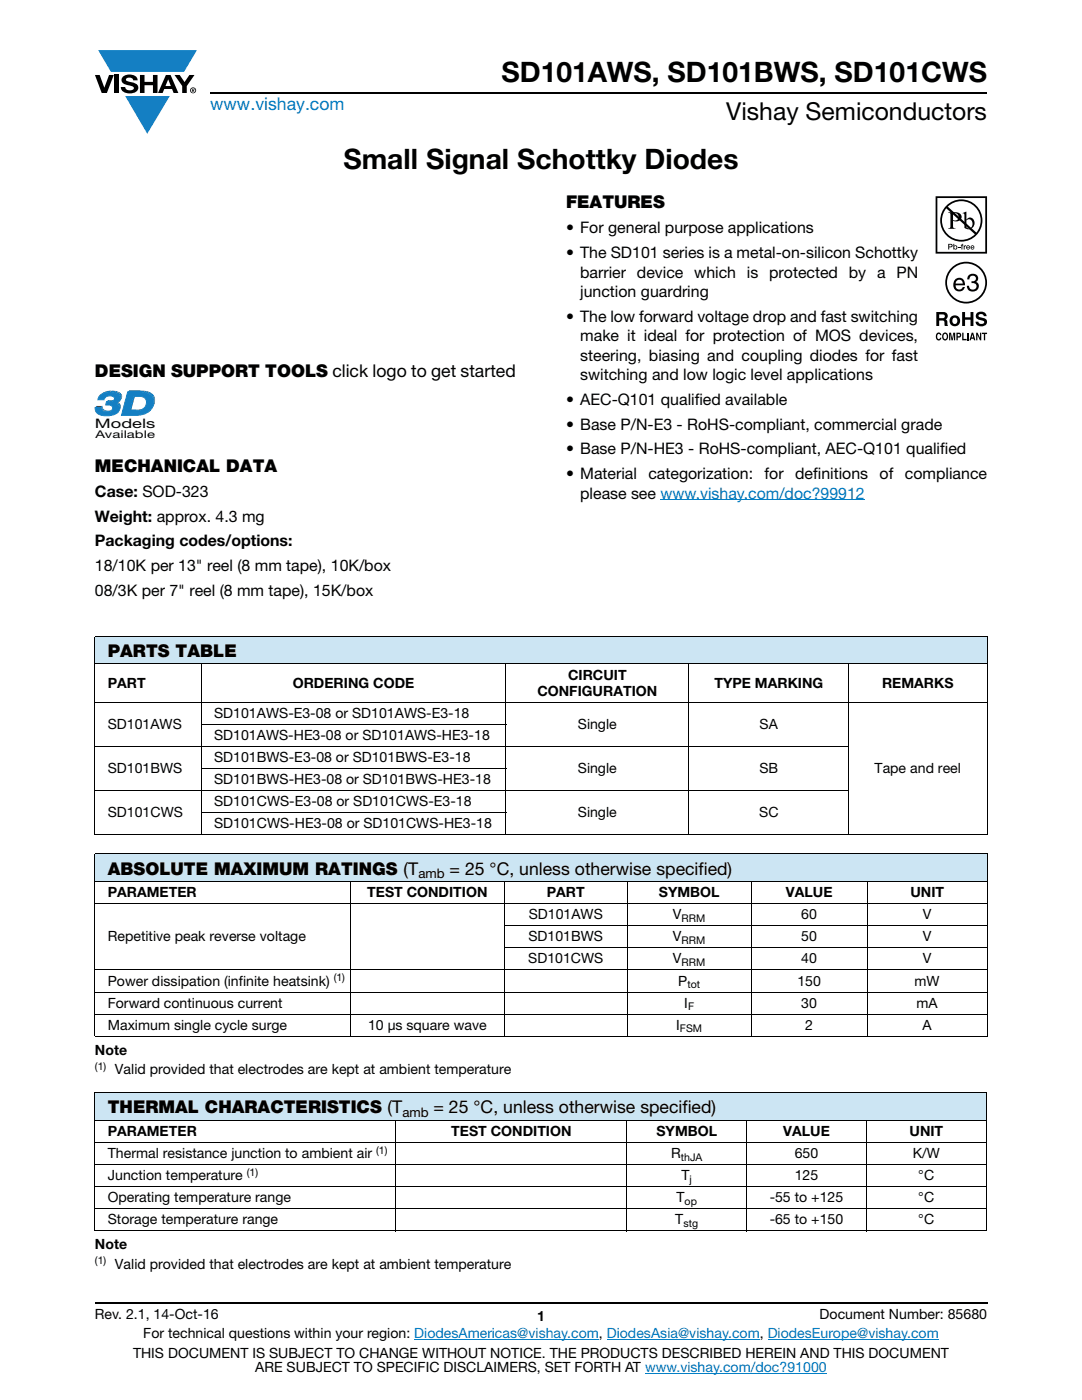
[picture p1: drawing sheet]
<svg xmlns="http://www.w3.org/2000/svg" width="216mm" height="279mm" viewBox="0 0 216 279" stroke-linecap="round" stroke-linejoin="round" font-family="sans-serif">
<defs><g id="words">
<g font-size="5.6">
<text x="100.1" y="16.4">SD101AWS, SD101BWS, SD101CWS</text>
<text x="68.5" y="33.8">Small Signal Schottky Diodes</text>
</g>
<text font-size="4.9" x="144.9" y="24">Vishay Semiconductors</text>
<text font-size="3.5" fill="#007ec4" x="42" y="21.9">www.vishay.com</text>
<g font-size="3.5">
<text x="112.9" y="41.5">FEATURES</text>
<text x="18.9" y="75.3">DESIGN SUPPORT TOOLS click logo to get started</text>
<text x="18.9" y="94.1">MECHANICAL DATA</text>
<text x="21.5" y="131.1">PARTS TABLE</text>
<text x="21.5" y="174.6">ABSOLUTE MAXIMUM RATINGS (T</text>
<text x="89.7" y="174.6">= 25 °C, unless otherwise specified)</text>
<text x="21.5" y="222.2">THERMAL CHARACTERISTICS (T</text>
<text x="86.5" y="222.2">= 25 °C, unless otherwise specified)</text>
</g>
<g font-size="3.2">
<text x="112.9" y="46.6">• For general purpose applications</text>
<text x="112.9" y="51.5">• The SD101 series is a metal-on-silicon Schottky</text>
<text x="115.8" y="55.4">barrier device which is protected by a PN</text>
<text x="115.8" y="59.3">junction guardring</text>
<text x="112.9" y="64.2">• The low forward voltage drop and fast switching</text>
<text x="115.8" y="68.1">make it ideal for protection of MOS devices,</text>
<text x="115.8" y="72">steering, biasing and coupling diodes for fast</text>
<text x="115.8" y="75.9">switching and low logic level applications</text>
<text x="112.9" y="80.8">• AEC-Q101 qualified available</text>
<text x="112.9" y="85.7">• Base P/N-E3 - RoHS-compliant, commercial grade</text>
<text x="112.9" y="90.7">• Base P/N-HE3 - RoHS-compliant, AEC-Q101 qualified</text>
<text x="112.9" y="95.6">• Material</text>
<text x="129.4" y="95.6">categorization:</text>
<text x="152.6" y="95.6">for</text>
<text x="158.7" y="95.6">definitions</text>
<text x="175.5" y="95.6">of</text>
<text x="180.6" y="95.6">compliance</text>
<text x="18.9" y="99.2">Case: SOD-323</text>
<text x="115.8" y="99.5">please see www.vishay.com/doc?99912</text>
<text x="18.9" y="104.1">Weight: approx. 4.3 mg</text>
<text x="18.9" y="109.1">Packaging codes/options:</text>
<text x="18.9" y="114">18/10K per 13&quot; reel (8 mm tape), 10K/box</text>
<text x="18.9" y="118.9">08/3K per 7&quot; reel (8 mm tape), 15K/box</text>
</g>
<g font-size="2.8">
<text x="21.5" y="137.2">PART</text>
<text x="58.4" y="137.2">ORDERING CODE</text>
<text x="113.3" y="135.6">CIRCUIT</text>
<text x="142.6" y="137.2">TYPE MARKING</text>
<text x="176" y="137.2">REMARKS</text>
<text x="42.7" y="143.2">SD101AWS-E3-08 or SD101AWS-E3-18</text>
<text x="107.2" y="138.8">CONFIGURATION</text>
<text x="21.5" y="145.4">SD101AWS</text>
<text x="42.7" y="147.6">SD101AWS-HE3-08 or SD101AWS-HE3-18</text>
<text x="115.3" y="145.4">Single</text>
<text x="151.6" y="145.4">SA</text>
<text x="21.5" y="154.2">SD101BWS</text>
<text x="42.7" y="152">SD101BWS-E3-08 or SD101BWS-E3-18</text>
<text x="115.3" y="154.2">Single</text>
<text x="151.5" y="154.2">SB</text>
<text x="174.5" y="154.2">Tape and reel</text>
<text x="42.7" y="156.4">SD101BWS-HE3-08 or SD101BWS-HE3-18</text>
<text x="42.7" y="160.8">SD101CWS-E3-08 or SD101CWS-E3-18</text>
<text x="21.5" y="163.1">SD101CWS</text>
<text x="42.7" y="165.3">SD101CWS-HE3-08 or SD101CWS-HE3-18</text>
<text x="115.3" y="163.1">Single</text>
<text x="151.5" y="163.1">SC</text>
<text x="21.5" y="179">PARAMETER</text>
<text x="73.3" y="179">TEST CONDITION</text>
<text x="109.1" y="179">PART</text>
<text x="131.5" y="179">SYMBOL</text>
<text x="156.8" y="179">VALUE</text>
<text x="181.7" y="179">UNIT</text>
<text x="105.5" y="183.5">SD101AWS</text>
<text x="134.3" y="183.5">V</text>
<text x="159.9" y="183.5">60</text>
<text x="184.1" y="183.5">V</text>
<text x="21.5" y="187.9">Repetitive peak reverse voltage</text>
<text x="105.5" y="187.9">SD101BWS</text>
<text x="134.3" y="187.9">V</text>
<text x="159.9" y="187.9">50</text>
<text x="184.1" y="187.9">V</text>
<text x="21.5" y="196.7">Power dissipation (infinite heatsink)</text>
<text x="105.4" y="192.3">SD101CWS</text>
<text x="134.3" y="192.3">V</text>
<text x="135.3" y="196.7">P</text>
<text x="159.1" y="196.7">150</text>
<text x="159.9" y="192.3">40</text>
<text x="182.5" y="196.7">mW</text>
<text x="184.1" y="192.3">V</text>
<text x="21.5" y="201.1">Forward continuous current</text>
<text x="136.5" y="201.1">I</text>
<text x="159.9" y="201.1">30</text>
<text x="182.9" y="201.1">mA</text>
<text x="21.5" y="205.5">Maximum single cycle surge</text>
<text x="73.5" y="205.5">10 μs square wave</text>
<text x="134.9" y="205.5">I</text>
<text x="160.7" y="205.5">2</text>
<text x="184.1" y="205.5">A</text>
<text x="18.9" y="210.5">Note</text>
<text x="22.9" y="214.3">Valid provided that electrodes are kept at ambient temperature</text>
<text x="21.5" y="226.7">PARAMETER</text>
<text x="90" y="226.7">TEST CONDITION</text>
<text x="131" y="226.7">SYMBOL</text>
<text x="156.3" y="226.7">VALUE</text>
<text x="181.5" y="226.7">UNIT</text>
<text x="21.5" y="231.1">Thermal resistance junction to ambient air</text>
<text x="133.9" y="231.1">R</text>
<text x="158.6" y="231.1">650</text>
<text x="182.1" y="231.1">K/W</text>
<text x="21.5" y="235.5">Junction temperature</text>
<text x="21.5" y="239.9">Operating temperature range</text>
<text x="135" y="239.9">T</text>
<text x="136" y="235.5">T</text>
<text x="153.6" y="239.9">-55 to +125</text>
<text x="158.6" y="235.5">125</text>
<text x="183.2" y="235.5">°C</text>
<text x="183.2" y="239.9">°C</text>
<text x="21.5" y="244.3">Storage temperature range</text>
<text x="134.7" y="244.3">T</text>
<text x="153.6" y="244.3">-65 to +150</text>
<text x="183.2" y="244.3">°C</text>
<text x="18.9" y="249.3">Note</text>
<text x="22.9" y="253.2">Valid provided that electrodes are kept at ambient temperature</text>
<text x="18.9" y="263.3">Rev. 2.1, 14-Oct-16</text>
<text x="107.2" y="263.6">1</text>
<text x="163.6" y="263.3">Document Number: 85680</text>
<text x="28.6" y="267.1">For technical questions within your region: DiodesAmericas@vishay.com, DiodesAsia@vishay.com, DiodesEurope@vishay.com</text>
<text x="26.5" y="271">THIS DOCUMENT IS SUBJECT TO CHANGE WITHOUT NOTICE. THE PRODUCTS DESCRIBED HEREIN AND THIS DOCUMENT</text>
<text x="50.9" y="273.8">ARE SUBJECT TO SPECIFIC DISCLAIMERS, SET FORTH AT www.vishay.com/doc?91000</text>
</g>
<text font-size="2.6" fill="#050504" x="18.9" y="85.4">Models</text>
<g font-size="2.6">
<text x="83.5" y="175.2">amb</text>
<text x="80.3" y="222.8">amb</text>
</g>
<text font-size="2.1" fill="#050504" x="19" y="87.4">Available</text>
<g font-size="2.1">
<text x="136" y="184">RRM</text>
<text x="136" y="188.4">RRM</text>
<text x="66.6" y="195.9">(1)</text>
<text x="136" y="192.8">RRM</text>
<text x="137.2" y="197.2">tot</text>
<text x="137.3" y="201.6">F</text>
<text x="135.7" y="206">FSM</text>
<text x="18.9" y="213.5">(1)</text>
<text x="75.1" y="230.3">(1)</text>
<text x="135.8" y="231.6">thJA</text>
<text x="49.3" y="234.7">(1)</text>
<text x="137.6" y="236.1">j</text>
<text x="136.4" y="244.9">stg</text>
<text x="136.6" y="240.5">op</text>
<text x="18.9" y="252.3">(1)</text>
</g>
</g></defs>
<g fill="#147fc3">
<path d="M19.6 10h19.7l-2.6 4.3h-1.1h-13.5z"/>
<path d="M25 19.2h8.9l-4.5 7.5z"/>
</g>
<g fill="#000">
<path d="M18.9 15h1l.9 2.5 1-2.5h.9l-1.4 3.6h-1zM22.9 15h.9v3.6h-.9zM24.6 15.3a2.1 2.1 0 0 1 2.8 .3l.1 .4h-.9a.79 .79 0 0 0-.7-.5 .79 .79 0 0 0-.8 .4l.3 .3 1 .2a1.08 1.08 0 0 1 1.2 1 1.08 1.08 0 0 1-1.1 1.2 1.73 1.73 0 0 1-2.4-1.2h.9a.96 .96 0 0 0 .8 .6 .96 .96 0 0 0 .9-.4 1.31 1.31 0 0 0-1.2-.6 1.03 1.03 0 0 1-1.1-.6 1.03 1.03 0 0 1 .2-1.1zM27.9 15h.9v1.3h1.7v-1.3h.9v3.6h-.9v-1.6h-1.7v1.6h-.9zM34.8 15h1.1l.9 1.4 1-1.4h1l-1.5 2.2v1.4h-.9v-1.4z"/>
<path d="M33.6 15.9l.5 1.3h-1.1zM33.1 15l-1.6 3.6h1l.3-.8h1.5l.3 .8h1l-1.6-3.6z"/>
<path d="M38.4 17.8h.2v.2h-.2zM38.3 17.7v.7h.1v-.3l.4 .3-.2-.3 .2-.2-.1-.2z"/>
<path d="M38.1 18a.46 .46 0 0 1 .9 0 .46 .46 0 0 1-.9 0zM37.9 18a.6 .6 0 0 0 1.2 0 .6 .6 0 0 0-1.2 0z"/>
</g>
<path d="M42 18.6h155M18.9 260h178.1" fill="none" stroke="#000" stroke-width=".36"/>
<path d="M131.8 99.7h40.8M82.7 267.3h36.8M121.1 267.3h30.5M128.7 274h36.3M153.2 267.3h34.1" fill="none" stroke="#007ec4" stroke-width=".2"/>
<g fill="#fff">
<path d="M43 44.7h36.2v23.1h-36.2z"/>
<path d="M18.9 77.9h12.1v10h-12.1z"/>
</g>
<path d="M19.3 81h1.2l-.3 .3h-1.2z" fill="#0d567f"/>
<path d="M20.5 81l-.3 .4z" fill="#09537d"/>
<path d="M20.5 81.1l-.3 .4z" fill="#0d5781"/>
<path d="M20.5 81.1l-.3 .4z" fill="#105a84"/>
<path d="M20.5 81.2l-.3 .4z" fill="#115c88"/>
<path d="M20.5 81.3l-.3 .4z" fill="#145f8c"/>
<path d="M20.5 81.3l-.2 .4z" fill="#146190"/>
<path d="M20.6 81.4l-.3 .4z" fill="#156494"/>
<path d="M20.6 81.5l.2 .2-.3 .3-.2-.2z" fill="#176797"/>
<path d="M20.8 81.7l.1 .1-.3 .3-.1-.1z" fill="#156494"/>
<path d="M20.9 81.8h.1l-.4 .3z" fill="#146190"/>
<path d="M21 81.8h.1l-.4 .3z" fill="#145f8c"/>
<path d="M21.1 81.8l.1 .1-.4 .3z" fill="#115c88"/>
<path d="M21.2 81.9h.1l-.4 .3z" fill="#105a84"/>
<path d="M21.3 81.9h.2l-.5 .3z" fill="#0d5781"/>
<path d="M21.5 81.9h.2l-.4 .3h-.1z" fill="#09537d"/>
<path d="M21.7 81.9h.1l-.5 .3z" fill="#0e5078"/>
<path d="M21.8 81.9h.2l-.5 .3z" fill="#0e4e73"/>
<path d="M22 81.9l.2-.1-.5 .4z" fill="#0a496f"/>
<path d="M22.2 81.8h.1l-.4 .3z" fill="#09486a"/>
<path d="M22.3 81.8l.3-.2-.6 .5z" fill="#034466"/>
<path d="M21.6 79.9h.4l-.4 .3h-.3z" fill="#0d567f"/>
<path d="M21.3 79l-.4 .5z" fill="#034466"/>
<path d="M21.2 79.1l-.4 .5z" fill="#09486a"/>
<path d="M21.1 79.3l-.3 .4z" fill="#0a496f"/>
<path d="M21.1 79.4l-.3 .4z" fill="#0e4e73"/>
<path d="M22 79.9h.1l-.5 .3z" fill="#09537d"/>
<path d="M22.1 79.9l.2-.1-.3 .4h-.2z" fill="#0e5078"/>
<path d="M22.3 79.8h.2l-.5 .4z" fill="#0e4e73"/>
<path d="M22.5 79.8h.2l-.5 .3z" fill="#0a496f"/>
<path d="M22.7 79.8l.1-.1-.4 .4z" fill="#09486a"/>
<path d="M22.8 79.7l.2-.1-.5 .4z" fill="#034466"/>
<path d="M23.2 80.2h.2l-.3 .3h-.2z" fill="#115c88"/>
<path d="M23.4 80.2l.1 .1-.3 .3-.1-.1z" fill="#145f8c"/>
<path d="M23.5 80.3h.2l-.3 .3h-.2z" fill="#146190"/>
<path d="M23.7 80.3l.1 .1-.3 .3-.1-.1z" fill="#156494"/>
<path d="M23.8 80.4l.2 .3-.3 .3-.2-.3z" fill="#176797"/>
<path d="M24 80.7l.1 .1-.3 .3-.1-.1z" fill="#156494"/>
<path d="M24.1 80.8l-.3 .4z" fill="#146190"/>
<path d="M24.1 80.9l-.3 .4z" fill="#145f8c"/>
<path d="M24.1 80.9l-.3 .4z" fill="#115c88"/>
<path d="M24.2 81l-.3 .4z" fill="#105a84"/>
<path d="M24.2 81.1l-.3 .5z" fill="#0d5781"/>
<path d="M24.2 81.2l-.4 .5z" fill="#09537d"/>
<path d="M24.1 81.3l-.3 .5z" fill="#0e5078"/>
<path d="M24.1 81.4l-.3 .5z" fill="#0e4e73"/>
<path d="M24.1 81.5l-.4 .5z" fill="#0a496f"/>
<path d="M24.1 81.7l-.4 .4z" fill="#09486a"/>
<g fill="#034466">
<path d="M24 81.8l-.5 .5z"/>
<path d="M20.3 78.6l.5-.4-.8 .7z"/>
</g>
<path d="M20.8 78.2l.3-.1-.6 .4z" fill="#09486a"/>
<path d="M21.1 78.1l.3-.1-.6 .4z" fill="#0a496f"/>
<path d="M21.4 78l.4-.1-.3 .4h-.4z" fill="#0e4e73"/>
<path d="M21.8 77.9h.3l-.3 .3-.3 .1z" fill="#0e5078"/>
<path d="M22.1 77.9h.2l-.5 .3z" fill="#09537d"/>
<path d="M19.9 78.9a3.2 3.2 0 0 1 4.1 .1 1.07 1.07 0 0 1-1.1 1.5 1.09 1.09 0 0 1 1 1 1.09 1.09 0 0 1-.8 1.1 4.2 4.2 0 0 1-3.6 0l-.5-.8v-.5h1.2a1 1 0 0 0 1.5 .9 .7 .7 0 0 0 .8-.8 .7 .7 0 0 0-.9-.6h-.5l.2-.6h.4a.81 .81 0 0 0 1.1-.9 1.28 1.28 0 0 0-2 .5h-1.3z" fill="#177fc3"/>
<path d="M19.9 78.9a3.2 3.2 0 0 1 4.1 .1 1.07 1.07 0 0 1-1.1 1.5 1.09 1.09 0 0 1 1 1 1.09 1.09 0 0 1-.8 1.1 4.2 4.2 0 0 1-3.6 0l-.5-.8v-.5h1.2a1 1 0 0 0 1.5 .9 .7 .7 0 0 0 .8-.8 .7 .7 0 0 0-.9-.6h-.5l.2-.6h.4a.81 .81 0 0 0 1.1-.9 1.28 1.28 0 0 0-2 .5h-1.3z" fill="none" stroke="#177fc3" stroke-width=".2"/>
<path d="M22.3 77.9h.2l-.3 .3h-.2z" fill="#09537d"/>
<path d="M22.5 77.9l.4 .1-.3 .3-.4-.1z" fill="#0d5781"/>
<path d="M22.9 78h.3l-.3 .3h-.3z" fill="#105a84"/>
<path d="M23.2 78l.2 .1-.3 .3-.2-.1z" fill="#115c88"/>
<path d="M23.4 78.1h.2l-.3 .4-.2-.1z" fill="#145f8c"/>
<path d="M23.6 78.1l.2 .1-.3 .3h-.2z" fill="#146190"/>
<path d="M23.8 78.2l.2 .2-.3 .3-.2-.2z" fill="#156494"/>
<path d="M24 78.4l.3 .3-.3 .3-.3-.3z" fill="#176797"/>
<path d="M24.3 78.7v.1l-.3 .3v-.1z" fill="#156494"/>
<path d="M24.3 78.8l-.2 .4z" fill="#146190"/>
<path d="M24.4 78.9l-.3 .4z" fill="#145f8c"/>
<path d="M24.4 79l-.3 .4z" fill="#115c88"/>
<path d="M24.4 79l-.3 .4z" fill="#105a84"/>
<path d="M24.4 79.1l-.3 .4z" fill="#0d5781"/>
<path d="M24.4 79.2l-.3 .4z" fill="#09537d"/>
<path d="M24.4 79.3l-.3 .3z" fill="#0e5078"/>
<path d="M24.4 79.3l-.3 .4z" fill="#0e4e73"/>
<path d="M24.4 79.4l-.4 .4z" fill="#0a496f"/>
<path d="M24.3 79.5l-.3 .4z" fill="#09486a"/>
<path d="M24.3 79.6l-.5 .5z" fill="#034466"/>
<path d="M26.2 81.7h1.1l-.3 .3h-1.1z" fill="#0d567f"/>
<path d="M27.3 81.7h.1l-.4 .3z" fill="#09537d"/>
<path d="M27.4 81.7h.3l-.3 .3h-.3z" fill="#0e5078"/>
<path d="M27.7 81.7h.3l-.3 .3h-.3z" fill="#0e4e73"/>
<path d="M28 81.7l.2-.1-.5 .4z" fill="#0a496f"/>
<path d="M28.2 81.6l.3-.1-.6 .4z" fill="#09486a"/>
<path d="M28.5 81.5l.6-.4-.9 .7z" fill="#034466"/>
<path d="M27 78.8l-.8 2.9-.3 .3 .8-2.9z" fill="#074f76"/>
<path d="M25.5 78.1h2.6" fill="none" stroke="#0d567f" stroke-width=".31"/>
<path d="M28.1 77.9h.4l-.3 .3h-.4z" fill="#09537d"/>
<path d="M28.5 77.9l.4 .1-.3 .3-.4-.1z" fill="#0d5781"/>
<path d="M28.9 78h.4l-.3 .3h-.4z" fill="#105a84"/>
<path d="M29.3 78l.3 .1-.3 .3-.3-.1z" fill="#115c88"/>
<path d="M29.6 78.1l.2 .1-.3 .3-.2-.1z" fill="#145f8c"/>
<path d="M29.8 78.2l.3 .1-.3 .3-.3-.1z" fill="#146190"/>
<path d="M30.1 78.3l.2 .2-.3 .3-.2-.2z" fill="#156494"/>
<path d="M30.3 78.5l.5 .4-.4 .3-.4-.4z" fill="#176797"/>
<path d="M30.8 78.9l.1 .2-.4 .3-.1-.2z" fill="#156494"/>
<path d="M30.9 79.1v.2l-.3 .3-.1-.2z" fill="#146190"/>
<path d="M30.9 79.3v.2l-.3 .3v-.2z" fill="#145f8c"/>
<path d="M30.9 79.5l-.2 .4z" fill="#115c88"/>
<path d="M31 79.6l-.3 .5z" fill="#105a84"/>
<path d="M31 79.8v.2l-.3 .3v-.2z" fill="#0d5781"/>
<path d="M31 80l-.4 .6z" fill="#09537d"/>
<path d="M30.9 80.2l-.3 .6z" fill="#0e5078"/>
<path d="M30.9 80.5l-.4 .5z" fill="#0e4e73"/>
<path d="M30.8 80.7l-.4 .5z" fill="#0a496f"/>
<path d="M30.7 80.9l-.4 .6z" fill="#09486a"/>
<path d="M30.6 81.2l-.6 .7z" fill="#034466"/>
<path d="M26.7 79.1l-.8 2.9a3.2 3.2 0 0 0 3.1-.9 1.27 1.27 0 0 0 .1-1.4 1.27 1.27 0 0 0-1.3-.6zM25.5 78.2a8.4 8.4 0 0 1 4.2 .4 2.15 2.15 0 0 1 1 2 2.15 2.15 0 0 1-1.4 1.8 9.3 9.3 0 0 1-5.1 .5z" fill="#177fc3"/>
<path d="M25.5 78.2a8.4 8.4 0 0 1 4.2 .4 2.15 2.15 0 0 1 1 2 2.15 2.15 0 0 1-1.4 1.8 9.3 9.3 0 0 1-5.1 .5zM26.7 79.1a2.55 2.55 0 0 1 2.3 .4 1.76 1.76 0 0 1-.2 1.9 1.76 1.76 0 0 1-1.8 .6h-1.1z" fill="none" stroke="#177fc3" stroke-width=".2"/>
<path d="M186.7 39.2h10.3v28.8h-10.3z" fill="#fff"/>
<g fill="#000">
<path d="M191.2 49.3h.4v.1h-.4zM191.9 48.7h.3l-.2 .2 .2 .1v.1h-.2v.7h-.1v-.7h-.2zM192.3 49h.2v.1l.3-.1v.1l-.3 .1v.6h-.2zM193.3 54.9a1.07 1.07 0 0 1 1.3-.2 1.07 1.07 0 0 1 .5 1.2l-.4 .4a1.06 1.06 0 0 1 .5 1.4 1.06 1.06 0 0 1-1.4 .5l-.2-.1a1.02 1.02 0 0 1-.7-1.1h.5a.71 .71 0 0 0 .9 .8 .71 .71 0 0 0 .3-1.2l-.7-.1v-.4a.59 .59 0 0 0 .8-.4 .59 .59 0 0 0-.6-.7 .66 .66 0 0 0-.7 .8h-.4zM186.9 66.6l.4-.2h.3l.2 .5-.6-.2a.66 .66 0 0 0 .1 1l.3-.3h.2a.54 .54 0 0 1-.4 .6 .54 .54 0 0 1-.6-.5zM189.4 66.4h.4l.2 1.2 .2-1.2h.4v1.5h-.3v-1.3l-.2 1.3h-.2l-.3-1.3v1.3h-.2zM192 66.4h.3v1.2h.6v.3h-.9zM192 62.3h.6v1h1.1v-1h.5v2.8h-.5v-1.3h-1.1v1.3h-.6zM193 66.4h.3v1.5h-.3zM195 62.4a1.15 1.15 0 0 1 1.9 .7h-.6v-.2a.68 .68 0 0 0-1-.1v.4l.2 .1a1.29 1.29 0 0 1 1.5 .9 1.17 1.17 0 0 1-1.2 .9 1.17 1.17 0 0 1-1.1-.9h.5l.1 .2a.67 .67 0 0 0 1.1-.1l-.3-.3-.5-.1a.82 .82 0 0 1-.9-.5 .82 .82 0 0 1 .3-1zM194.8 66.4h.3l.5 1.1v-1.1h.2v1.5h-.3l-.5-1.1v1.1h-.2zM195.9 66.4h1.1v.3h-.4v1.2h-.3v-1.2h-.4z"/>
<path d="M187 39.5h9.6v10.8h-9.6zM186.7 39.2v11.4h10.3v-11.4z"/>
<path d="M189 56.4a3.8 3.8 0 0 1 7.6 0 3.8 3.8 0 0 1-7.6 0zM188.6 56.4a4.2 4.2 0 0 0 8.4 0 4.2 4.2 0 0 0-8.4 0z"/>
<path d="M189.1 41.3a3.9 3.9 0 0 1 5.3-.2 3.9 3.9 0 0 1 .4 5.3zM188.8 41.6l5.7 5.2a3.9 3.9 0 0 1-5.3 .1 3.9 3.9 0 0 1-.4-5.3zM187.6 44a4.2 4.2 0 0 0 8.4 0 4.2 4.2 0 0 0-8.4 0z"/>
<path d="M189.4 48.8v.4h.4v-.3zM189.2 48.7h.7l.2 .3-.2 .3-.5 .1v.4h-.2z"/>
<path d="M190.2 42.6v1.3a.75 .75 0 0 0 1.1-.6 .75 .75 0 0 0-1.1-.7zM189.2 42.4a2.81 2.81 0 0 1 2.4 .3 .97 .97 0 0 1 0 1.2 .97 .97 0 0 1-1.2 .2h-.2v1.1v.2l.5 .3h-1.5l.3-.2 .1-.3v-2.3v-.3z"/>
<path d="M190.4 49.4a.26 .26 0 0 0 .5 0 .26 .26 0 0 0-.5 0zM190.2 48.7h.2v.4a.38 .38 0 0 1 .5 0 .38 .38 0 0 1 0 .6 .38 .38 0 0 1-.5 0l-.2 .1z"/>
<path d="M190.9 56.1l-.2 .5h1.4a.7 .7 0 0 0-.4-.7 .7 .7 0 0 0-.8 .2zM190.7 55.7a1.18 1.18 0 0 1 1.4-.1 1.18 1.18 0 0 1 .5 1.3h-1.9a.73 .73 0 0 0 .5 .9 .73 .73 0 0 0 .9-.5h.4a1.21 1.21 0 0 1-1.6 .8 1.21 1.21 0 0 1-.6-1.7z"/>
<path d="M192.8 44v1.3l.2 .2a.72 .72 0 0 0 .8-.1 .72 .72 0 0 0 .3-.7 .72 .72 0 0 0-.4-.8 .72 .72 0 0 0-.9 .1zM192.1 42.5l.7-.3v1.6a.89 .89 0 0 1 1.1-.3 .89 .89 0 0 1 .6 1 1.23 1.23 0 0 1-.7 1.2 1.23 1.23 0 0 1-1.4-.2v-2.7z"/>
<path d="M193 49.2v.1h.4l-.2-.2zM193 49h.4l.2 .4h-.6v.2l.5-.1a.42 .42 0 0 1-.6 .2 .42 .42 0 0 1 .1-.7z"/>
<path d="M193.9 49.2l-.1 .1h.5l-.3-.2zM193.8 49h.5l.1 .4h-.6l.1 .2 .5-.1a.42 .42 0 0 1-.6 .2 .42 .42 0 0 1 0-.7z"/>
<path d="M187.4 62.8v.7h.9a.39 .39 0 0 0 .1-.7zM186.8 62.3h1.4a.79 .79 0 0 1 .8 .4 .79 .79 0 0 1-.1 .9l-.2 .1a.98 .98 0 0 1 .4 1.2l.1 .2h-.7l-.2-1.1h-.9v1.1h-.6z"/>
<path d="M188.4 66.7a.64 .64 0 0 0 .2 1l.1-.1a.64 .64 0 0 0-.1-1zM188.2 66.5l.2-.1a.56 .56 0 0 1 .7 .3 .82 .82 0 0 1-.5 1.3l-.2-.1a.89 .89 0 0 1-.2-1.4z"/>
<path d="M190.3 63.5a.63 .63 0 0 0-.3 .7 .63 .63 0 0 0 .8 .4 .63 .63 0 0 0 .2-.8 .63 .63 0 0 0-.7-.3zM189.5 64a1.09 1.09 0 0 1 2.1 0 1.09 1.09 0 0 1-2.1 0z"/>
<path d="M191.1 66.7v.4l.4-.1v-.3zM190.8 66.4h.6a.5 .5 0 0 1 .4 .5 .5 .5 0 0 1-.4 .5h-.3v.5h-.3z"/>
<path d="M194 66.7l-.1 .6h.3zM193.9 66.4h.3l.4 1.5h-.3v-.3h-.5l-.1 .3h-.3z"/>
</g>
<g fill="#cce5f3">
<path d="M18.9 127h178.1v5.5h-178.1z"/>
<path d="M18.9 170.4h178.1v5.5h-178.1z"/>
<path d="M18.9 218.1h177.9v5.5h-177.9z"/>
</g>
<g fill="none" stroke="#000" stroke-width=".2">
<path d="M18.9 127h178.1M18.9 132.5h178.1M18.9 127.1v39.4M40.2 132.4v34.2M100.9 132.4v34.2M137.5 132.4v34.2M169.3 132.4v34.2M197 127.1v39.4M18.9 140.1h178.1M18.9 148.9h150.5M18.9 157.7h150.5M40.1 144.5h60.9"/>
<path d="M40.1 153.3h60.9M18.9 166.6h178.1M18.9 170.4h178.1M18.9 175.9h178.1M18.9 170.5v36.2M40.1 162.2h60.9M69.9 175.9v31M100.6 175.9v31M125.2 175.9v31M149.9 175.9v31M173.1 175.9v31M197 170.5v36.2"/>
<path d="M18.9 180.3h178.1M18.9 193.6h178.1M18.9 198h178.1M100.5 184.8h96.5M100.5 189.2h96.5M18.9 202.4h178.1M18.9 206.8h178.1M18.9 218.1h178M18.9 218.2v27.4M196.8 218.2v27.4M18.9 223.6h178M18.9 228h178"/>
<path d="M18.9 232.4h178M18.9 236.8h178M79 223.5v22.2M125.1 223.5v22.2M149 223.5v22.2M172.9 223.5v22.2M18.9 241.2h178M18.9 245.6h178"/>
</g>
<use href="#words"/>
</svg>
